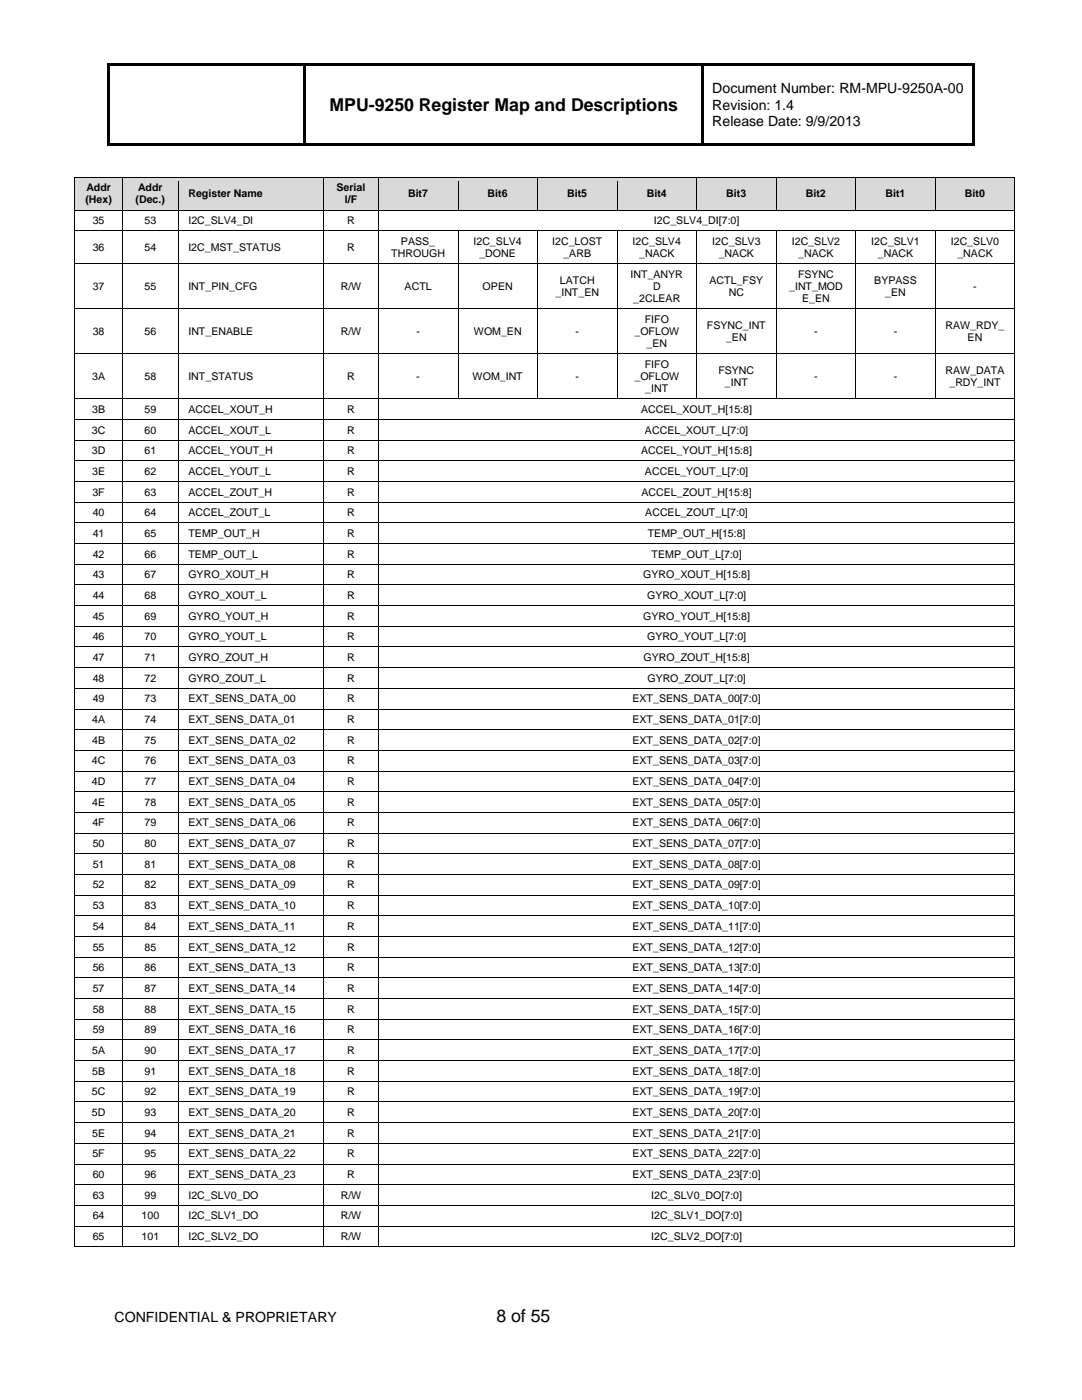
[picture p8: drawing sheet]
<svg xmlns="http://www.w3.org/2000/svg" width="216mm" height="279mm" viewBox="0 0 216 279" stroke-linecap="round" stroke-linejoin="round" font-family="sans-serif">
<defs><g id="words">
<g font-size="3.5">
<text x="65.7" y="22.2">MPU-9250 Register Map and Descriptions</text>
<text x="99" y="263.8">8 of 55</text>
</g>
<g font-size="2.8">
<text x="142.1" y="18.6">Document Number: RM-MPU-9250A-00</text>
<text x="142.1" y="21.9">Revision: 1.4</text>
<text x="142.1" y="25.1">Release Date: 9/9/2013</text>
<text x="22.9" y="263.8">CONFIDENTIAL &amp; PROPRIETARY</text>
</g>
<g font-size="2.1">
<text x="17" y="40.6">(Hex)</text>
<text x="17.2" y="38.2">Addr</text>
<text x="27.1" y="40.6">(Dec.)</text>
<text x="27.5" y="38.2">Addr</text>
<text x="37.6" y="39.4">Register Name</text>
<text x="67.1" y="38.2">Serial</text>
<text x="68.8" y="40.6">I/F</text>
<text x="81.4" y="39.4">Bit7</text>
<text x="97.3" y="39.4">Bit6</text>
<text x="113.2" y="39.4">Bit5</text>
<text x="129.1" y="39.4">Bit4</text>
<text x="144.9" y="39.4">Bit3</text>
<text x="160.8" y="39.4">Bit2</text>
<text x="176.7" y="39.4">Bit1</text>
<text x="192.6" y="39.4">Bit0</text>
<text x="18.5" y="44.7">35</text>
<text x="28.8" y="44.7">53</text>
<text x="37.6" y="44.7">I2C_SLV4_DI</text>
<text x="69.3" y="44.7">R</text>
<text x="130.5" y="44.7">I2C_SLV4_DI[7:0]</text>
<text x="18.5" y="50.1">36</text>
<text x="28.8" y="50.1">54</text>
<text x="37.6" y="50.1">I2C_MST_STATUS</text>
<text x="69.3" y="50.1">R</text>
<text x="78.1" y="51.3">THROUGH</text>
<text x="80" y="48.9">PASS_</text>
<text x="94.5" y="48.9">I2C_SLV4</text>
<text x="95.7" y="51.3">_DONE</text>
<text x="110.2" y="48.9">I2C_LOST</text>
<text x="112.4" y="51.3">_ARB</text>
<text x="126.2" y="48.9">I2C_SLV4</text>
<text x="127.5" y="51.3">_NACK</text>
<text x="142.1" y="48.9">I2C_SLV3</text>
<text x="143.4" y="51.3">_NACK</text>
<text x="158" y="48.9">I2C_SLV2</text>
<text x="159.3" y="51.3">_NACK</text>
<text x="173.9" y="48.9">I2C_SLV1</text>
<text x="175.2" y="51.3">_NACK</text>
<text x="189.7" y="48.9">I2C_SLV0</text>
<text x="191" y="51.3">_NACK</text>
<text x="18.5" y="57.8">37</text>
<text x="28.8" y="57.8">55</text>
<text x="37.6" y="57.8">INT_PIN_CFG</text>
<text x="68" y="57.8">R/W</text>
<text x="80.7" y="57.8">ACTL</text>
<text x="96.3" y="57.8">OPEN</text>
<text x="110.8" y="59.1">_INT_EN</text>
<text x="111.7" y="56.6">LATCH</text>
<text x="125.8" y="55.4">INT_ANYR</text>
<text x="130.3" y="57.8">D</text>
<text x="141.6" y="56.6">ACTL_FSY</text>
<text x="145.4" y="59.1">NC</text>
<text x="157.5" y="57.8">_INT_MOD</text>
<text x="159.2" y="55.4">FSYNC</text>
<text x="174.5" y="56.6">BYPASS</text>
<text x="176.6" y="59.1">_EN</text>
<text x="194.2" y="57.8">-</text>
<text x="126.3" y="60.3">_2CLEAR</text>
<text x="128.7" y="64.4">FIFO</text>
<text x="141.1" y="65.6">FSYNC_INT</text>
<text x="160" y="60.3">E_EN</text>
<text x="188.7" y="65.6">RAW_RDY_</text>
<text x="18.5" y="66.8">38</text>
<text x="28.8" y="66.8">56</text>
<text x="37.6" y="66.8">INT_ENABLE</text>
<text x="68" y="66.8">R/W</text>
<text x="83.1" y="66.8">-</text>
<text x="94.6" y="66.8">WOM_EN</text>
<text x="114.8" y="66.8">-</text>
<text x="126.6" y="66.8">_OFLOW</text>
<text x="129" y="69.3">_EN</text>
<text x="144.9" y="68.1">_EN</text>
<text x="162.5" y="66.8">-</text>
<text x="178.3" y="66.8">-</text>
<text x="193.1" y="68.1">EN</text>
<text x="18.4" y="75.8">3A</text>
<text x="28.8" y="75.8">58</text>
<text x="37.6" y="75.8">INT_STATUS</text>
<text x="69.3" y="75.8">R</text>
<text x="83.1" y="75.8">-</text>
<text x="94.3" y="75.8">WOM_INT</text>
<text x="114.8" y="75.8">-</text>
<text x="126.6" y="75.8">_OFLOW</text>
<text x="128.7" y="73.4">FIFO</text>
<text x="143.3" y="74.6">FSYNC</text>
<text x="144.6" y="77">_INT</text>
<text x="162.5" y="75.8">-</text>
<text x="178.3" y="75.8">-</text>
<text x="188.7" y="74.6">RAW_DATA</text>
<text x="189.4" y="77">_RDY_INT</text>
<text x="18.4" y="82.4">3B</text>
<text x="28.8" y="82.4">59</text>
<text x="37.6" y="82.4">ACCEL_XOUT_H</text>
<text x="69.3" y="82.4">R</text>
<text x="127.9" y="82.4">ACCEL_XOUT_H[15:8]</text>
<text x="128.8" y="78.3">_INT</text>
<text x="18.3" y="86.5">3C</text>
<text x="28.8" y="86.5">60</text>
<text x="37.6" y="86.5">ACCEL_XOUT_L</text>
<text x="69.3" y="86.5">R</text>
<text x="128.7" y="86.5">ACCEL_XOUT_L[7:0]</text>
<text x="18.3" y="90.7">3D</text>
<text x="18.4" y="94.8">3E</text>
<text x="28.8" y="94.8">62</text>
<text x="28.8" y="90.7">61</text>
<text x="37.6" y="94.8">ACCEL_YOUT_L</text>
<text x="37.6" y="90.7">ACCEL_YOUT_H</text>
<text x="69.3" y="90.7">R</text>
<text x="69.3" y="94.8">R</text>
<text x="127.9" y="90.7">ACCEL_YOUT_H[15:8]</text>
<text x="128.7" y="94.8">ACCEL_YOUT_L[7:0]</text>
<text x="18.4" y="98.9">3F</text>
<text x="28.8" y="98.9">63</text>
<text x="37.6" y="98.9">ACCEL_ZOUT_H</text>
<text x="69.3" y="98.9">R</text>
<text x="128" y="98.9">ACCEL_ZOUT_H[15:8]</text>
<text x="18.5" y="103">40</text>
<text x="18.5" y="107.2">41</text>
<text x="28.8" y="103">64</text>
<text x="28.8" y="107.2">65</text>
<text x="37.6" y="103">ACCEL_ZOUT_L</text>
<text x="37.6" y="107.2">TEMP_OUT_H</text>
<text x="69.3" y="107.2">R</text>
<text x="69.3" y="103">R</text>
<text x="128.8" y="103">ACCEL_ZOUT_L[7:0]</text>
<text x="129.2" y="107.2">TEMP_OUT_H[15:8]</text>
<text x="18.5" y="111.3">42</text>
<text x="28.8" y="111.3">66</text>
<text x="37.6" y="111.3">TEMP_OUT_L</text>
<text x="69.3" y="111.3">R</text>
<text x="130" y="111.3">TEMP_OUT_L[7:0]</text>
<text x="18.5" y="115.4">43</text>
<text x="18.5" y="119.5">44</text>
<text x="28.8" y="119.5">68</text>
<text x="28.8" y="115.4">67</text>
<text x="37.6" y="119.5">GYRO_XOUT_L</text>
<text x="37.6" y="115.4">GYRO_XOUT_H</text>
<text x="69.3" y="119.5">R</text>
<text x="69.3" y="115.4">R</text>
<text x="128.4" y="115.4">GYRO_XOUT_H[15:8]</text>
<text x="129.1" y="119.5">GYRO_XOUT_L[7:0]</text>
<text x="18.5" y="123.7">45</text>
<text x="28.8" y="123.7">69</text>
<text x="37.6" y="123.7">GYRO_YOUT_H</text>
<text x="69.3" y="123.7">R</text>
<text x="128.4" y="123.7">GYRO_YOUT_H[15:8]</text>
<text x="18.5" y="127.8">46</text>
<text x="18.5" y="131.9">47</text>
<text x="28.8" y="131.9">71</text>
<text x="28.8" y="127.8">70</text>
<text x="37.6" y="131.9">GYRO_ZOUT_H</text>
<text x="37.6" y="127.8">GYRO_YOUT_L</text>
<text x="69.3" y="127.8">R</text>
<text x="69.3" y="131.9">R</text>
<text x="128.4" y="131.9">GYRO_ZOUT_H[15:8]</text>
<text x="129.1" y="127.8">GYRO_YOUT_L[7:0]</text>
<text x="18.5" y="136">48</text>
<text x="28.8" y="136">72</text>
<text x="37.6" y="136">GYRO_ZOUT_L</text>
<text x="69.3" y="136">R</text>
<text x="129.2" y="136">GYRO_ZOUT_L[7:0]</text>
<text x="18.5" y="140.2">49</text>
<text x="28.8" y="140.2">73</text>
<text x="37.6" y="140.2">EXT_SENS_DATA_00</text>
<text x="69.3" y="140.2">R</text>
<text x="126.2" y="140.2">EXT_SENS_DATA_00[7:0]</text>
<text x="18.4" y="144.3">4A</text>
<text x="18.4" y="148.4">4B</text>
<text x="28.8" y="144.3">74</text>
<text x="28.8" y="148.4">75</text>
<text x="37.6" y="144.3">EXT_SENS_DATA_01</text>
<text x="37.6" y="148.4">EXT_SENS_DATA_02</text>
<text x="69.3" y="144.3">R</text>
<text x="69.3" y="148.4">R</text>
<text x="126.2" y="144.3">EXT_SENS_DATA_01[7:0]</text>
<text x="126.2" y="148.4">EXT_SENS_DATA_02[7:0]</text>
<text x="18.3" y="152.5">4C</text>
<text x="28.8" y="152.5">76</text>
<text x="37.6" y="152.5">EXT_SENS_DATA_03</text>
<text x="69.3" y="152.5">R</text>
<text x="126.2" y="152.5">EXT_SENS_DATA_03[7:0]</text>
<text x="18.3" y="156.7">4D</text>
<text x="18.4" y="160.8">4E</text>
<text x="28.8" y="156.7">77</text>
<text x="28.8" y="160.8">78</text>
<text x="37.6" y="156.7">EXT_SENS_DATA_04</text>
<text x="37.6" y="160.8">EXT_SENS_DATA_05</text>
<text x="69.3" y="156.7">R</text>
<text x="69.3" y="160.8">R</text>
<text x="126.2" y="156.7">EXT_SENS_DATA_04[7:0]</text>
<text x="126.2" y="160.8">EXT_SENS_DATA_05[7:0]</text>
<text x="18.4" y="164.9">4F</text>
<text x="28.8" y="164.9">79</text>
<text x="37.6" y="164.9">EXT_SENS_DATA_06</text>
<text x="69.3" y="164.9">R</text>
<text x="126.2" y="164.9">EXT_SENS_DATA_06[7:0]</text>
<text x="18.5" y="169.1">50</text>
<text x="18.5" y="173.2">51</text>
<text x="28.8" y="169.1">80</text>
<text x="28.8" y="173.2">81</text>
<text x="37.6" y="169.1">EXT_SENS_DATA_07</text>
<text x="37.6" y="173.2">EXT_SENS_DATA_08</text>
<text x="69.3" y="169.1">R</text>
<text x="69.3" y="173.2">R</text>
<text x="126.2" y="169.1">EXT_SENS_DATA_07[7:0]</text>
<text x="126.2" y="173.2">EXT_SENS_DATA_08[7:0]</text>
<text x="18.5" y="177.3">52</text>
<text x="28.8" y="177.3">82</text>
<text x="37.6" y="177.3">EXT_SENS_DATA_09</text>
<text x="69.3" y="177.3">R</text>
<text x="126.2" y="177.3">EXT_SENS_DATA_09[7:0]</text>
<text x="18.5" y="181.4">53</text>
<text x="18.5" y="185.6">54</text>
<text x="28.8" y="181.4">83</text>
<text x="28.8" y="185.6">84</text>
<text x="37.6" y="181.4">EXT_SENS_DATA_10</text>
<text x="37.6" y="185.6">EXT_SENS_DATA_11</text>
<text x="69.3" y="181.4">R</text>
<text x="69.3" y="185.6">R</text>
<text x="126.2" y="181.4">EXT_SENS_DATA_10[7:0]</text>
<text x="126.2" y="185.6">EXT_SENS_DATA_11[7:0]</text>
<text x="18.5" y="189.7">55</text>
<text x="28.8" y="189.7">85</text>
<text x="37.6" y="189.7">EXT_SENS_DATA_12</text>
<text x="69.3" y="189.7">R</text>
<text x="126.2" y="189.7">EXT_SENS_DATA_12[7:0]</text>
<text x="18.5" y="193.8">56</text>
<text x="18.5" y="198">57</text>
<text x="28.8" y="193.8">86</text>
<text x="28.8" y="198">87</text>
<text x="37.6" y="193.8">EXT_SENS_DATA_13</text>
<text x="37.6" y="198">EXT_SENS_DATA_14</text>
<text x="69.3" y="193.8">R</text>
<text x="69.3" y="198">R</text>
<text x="126.2" y="193.8">EXT_SENS_DATA_13[7:0]</text>
<text x="126.2" y="198">EXT_SENS_DATA_14[7:0]</text>
<text x="18.5" y="202.1">58</text>
<text x="28.8" y="202.1">88</text>
<text x="37.6" y="202.1">EXT_SENS_DATA_15</text>
<text x="69.3" y="202.1">R</text>
<text x="126.2" y="202.1">EXT_SENS_DATA_15[7:0]</text>
<text x="18.5" y="206.2">59</text>
<text x="28.8" y="206.2">89</text>
<text x="37.6" y="206.2">EXT_SENS_DATA_16</text>
<text x="69.3" y="206.2">R</text>
<text x="126.2" y="206.2">EXT_SENS_DATA_16[7:0]</text>
<text x="18.4" y="210.3">5A</text>
<text x="18.4" y="214.5">5B</text>
<text x="28.8" y="210.3">90</text>
<text x="28.8" y="214.5">91</text>
<text x="37.6" y="210.3">EXT_SENS_DATA_17</text>
<text x="37.6" y="214.5">EXT_SENS_DATA_18</text>
<text x="69.3" y="210.3">R</text>
<text x="69.3" y="214.5">R</text>
<text x="126.2" y="210.3">EXT_SENS_DATA_17[7:0]</text>
<text x="126.2" y="214.5">EXT_SENS_DATA_18[7:0]</text>
<text x="18.3" y="218.6">5C</text>
<text x="28.8" y="218.6">92</text>
<text x="37.6" y="218.6">EXT_SENS_DATA_19</text>
<text x="69.3" y="218.6">R</text>
<text x="126.2" y="218.6">EXT_SENS_DATA_19[7:0]</text>
<text x="18.3" y="222.7">5D</text>
<text x="18.4" y="226.8">5E</text>
<text x="28.8" y="222.7">93</text>
<text x="28.8" y="226.8">94</text>
<text x="37.6" y="222.7">EXT_SENS_DATA_20</text>
<text x="37.6" y="226.8">EXT_SENS_DATA_21</text>
<text x="69.3" y="222.7">R</text>
<text x="69.3" y="226.8">R</text>
<text x="126.2" y="222.7">EXT_SENS_DATA_20[7:0]</text>
<text x="126.2" y="226.8">EXT_SENS_DATA_21[7:0]</text>
<text x="18.4" y="231">5F</text>
<text x="28.8" y="231">95</text>
<text x="37.6" y="231">EXT_SENS_DATA_22</text>
<text x="69.3" y="231">R</text>
<text x="126.2" y="231">EXT_SENS_DATA_22[7:0]</text>
<text x="18.5" y="235.1">60</text>
<text x="18.5" y="239.2">63</text>
<text x="28.8" y="239.2">99</text>
<text x="28.8" y="235.1">96</text>
<text x="37.6" y="239.2">I2C_SLV0_DO</text>
<text x="37.6" y="235.1">EXT_SENS_DATA_23</text>
<text x="68" y="239.2">R/W</text>
<text x="69.3" y="235.1">R</text>
<text x="126.2" y="235.1">EXT_SENS_DATA_23[7:0]</text>
<text x="129.9" y="239.2">I2C_SLV0_DO[7:0]</text>
<text x="18.5" y="243.4">64</text>
<text x="28.2" y="243.4">100</text>
<text x="37.6" y="243.4">I2C_SLV1_DO</text>
<text x="68" y="243.4">R/W</text>
<text x="129.9" y="243.4">I2C_SLV1_DO[7:0]</text>
<text x="18.5" y="247.5">65</text>
<text x="28.2" y="247.5">101</text>
<text x="37.6" y="247.5">I2C_SLV2_DO</text>
<text x="68" y="247.5">R/W</text>
<text x="129.9" y="247.5">I2C_SLV2_DO[7:0]</text>
</g>
</g></defs>
<path d="M21.4 12.7h.5v.5h-.5zM21.4 12.7h173.1v.5h-173.1zM193.9 12.7h.6v.5h-.6zM21.4 13.2h.5v15.9h-.5zM21.4 28.6h39.2v.5h-39.2zM60.6 13.2h.5v15.9h-.5zM61.1 28.6h78.9v.5h-78.9zM140 13.2h.5v15.9h-.5zM140.5 28.6h53.4v.5h-53.4zM193.9 13.2h.6v15.9h-.6zM193.9 28.6h.6v.5h-.6z" fill="#000"/>
<g fill="#d9d9d9">
<path d="M15 35.5h9.4v6.3h-9.4z"/>
<path d="M17 36.2h5.4v2.5h-5.4z"/>
<path d="M17 38.7h5.4v2.4h-5.4z"/>
<path d="M24.5 35.5h11v6.3h-11z"/>
<path d="M26.5 36.2h7v2.5h-7z"/>
<path d="M26.5 38.7h7v2.4h-7z"/>
<path d="M35.6 35.5h28.9v6.3h-28.9z"/>
<path d="M37.6 37.4h24.9v2.5h-24.9z"/>
<path d="M64.6 35.5h10.8v6.3h-10.8z"/>
<path d="M66.6 36.2h6.9v2.5h-6.9z"/>
<path d="M66.6 38.7h6.9v2.4h-6.9z"/>
<path d="M75.6 35.5h15.7v6.3h-15.7z"/>
<path d="M77.5 37.4h11.9v2.5h-11.9z"/>
<path d="M91.5 35.5h15.7v6.3h-15.7z"/>
<path d="M93.4 37.4h11.8v2.5h-11.8z"/>
<path d="M107.4 35.5h15.6v6.3h-15.6z"/>
<path d="M109.3 37.4h11.8v2.5h-11.8z"/>
<path d="M123.2 35.5h15.7v6.3h-15.7z"/>
<path d="M125.2 37.4h11.8v2.5h-11.8z"/>
<path d="M139.1 35.5h15.7v6.3h-15.7z"/>
<path d="M141 37.4h11.9v2.5h-11.9z"/>
<path d="M155 35.5h15.7v6.3h-15.7z"/>
<path d="M156.9 37.4h11.8v2.5h-11.8z"/>
<path d="M170.9 35.5h15.6v6.3h-15.6z"/>
<path d="M172.8 37.4h11.8v2.5h-11.8z"/>
<path d="M186.7 35.5h15.7v6.3h-15.7z"/>
<path d="M188.7 37.4h11.8v2.5h-11.8z"/>
</g>
<path d="M14.8 35.3h.2v.9h-.2z" fill="#000"/>
<path d="M14.8 35.4h9.6" fill="none" stroke="#000" stroke-width=".2"/>
<path d="M15 35.5h9.4v.7h-9.4z" fill="#d9d9d9"/>
<path d="M24.4 35.3h.1v.9h-.1z" fill="#000"/>
<path d="M24.5 35.4h11" fill="none" stroke="#000" stroke-width=".2"/>
<path d="M24.5 35.5h11v.7h-11z" fill="#d9d9d9"/>
<path d="M35.5 35.3h.1v.9h-.1z" fill="#000"/>
<path d="M35.6 35.4h28.9" fill="none" stroke="#000" stroke-width=".2"/>
<path d="M35.6 35.5h28.9v.7h-28.9z" fill="#d9d9d9"/>
<path d="M64.5 35.3h.1v.9h-.1z" fill="#000"/>
<path d="M64.6 35.4h10.8" fill="none" stroke="#000" stroke-width=".2"/>
<path d="M64.6 35.5h10.8v.7h-10.8z" fill="#d9d9d9"/>
<path d="M75.4 35.3h.2v.9h-.2z" fill="#000"/>
<path d="M75.6 35.4h15.7" fill="none" stroke="#000" stroke-width=".2"/>
<path d="M75.6 35.5h15.7v.7h-15.7z" fill="#d9d9d9"/>
<path d="M91.3 35.3h.2v.9h-.2z" fill="#000"/>
<path d="M91.5 35.4h15.7" fill="none" stroke="#000" stroke-width=".2"/>
<path d="M91.5 35.5h15.7v.7h-15.7z" fill="#d9d9d9"/>
<path d="M107.2 35.3h.2v.9h-.2z" fill="#000"/>
<path d="M107.4 35.4h15.7" fill="none" stroke="#000" stroke-width=".2"/>
<path d="M107.4 35.5h15.7v.7h-15.7z" fill="#d9d9d9"/>
<path d="M123.1 35.3h.1v.9h-.1z" fill="#000"/>
<path d="M123.2 35.4h15.7" fill="none" stroke="#000" stroke-width=".2"/>
<path d="M123.2 35.5h15.7v.7h-15.7z" fill="#d9d9d9"/>
<path d="M138.9 35.3h.2v.9h-.2z" fill="#000"/>
<path d="M139.1 35.4h15.7" fill="none" stroke="#000" stroke-width=".2"/>
<path d="M139.1 35.5h15.7v.7h-15.7z" fill="#d9d9d9"/>
<path d="M154.8 35.3h.2v.9h-.2z" fill="#000"/>
<path d="M155 35.4h15.7" fill="none" stroke="#000" stroke-width=".2"/>
<path d="M155 35.5h15.7v.7h-15.7z" fill="#d9d9d9"/>
<path d="M170.7 35.3h.2v.9h-.2z" fill="#000"/>
<path d="M170.9 35.4h15.7" fill="none" stroke="#000" stroke-width=".2"/>
<path d="M170.9 35.5h15.7v.7h-15.7z" fill="#d9d9d9"/>
<path d="M186.6 35.3h.1v.9h-.1z" fill="#000"/>
<path d="M186.7 35.4h15.7" fill="none" stroke="#000" stroke-width=".2"/>
<path d="M186.7 35.5h15.7v.7h-15.7z" fill="#d9d9d9"/>
<path d="M202.4 35.3h.2v.9h-.2zM202.4 35.3h.2v.2h-.2z" fill="#000"/>
<path d="M14.9 41.1h9.5v.7h-9.5z" fill="#d9d9d9"/>
<path d="M14.9 36.2v5.6" fill="none" stroke="#000" stroke-width=".2"/>
<path d="M24.4 41.1h11.2v.7h-11.2z" fill="#d9d9d9"/>
<path d="M24.4 36.2v5.6" fill="none" stroke="#000" stroke-width=".2"/>
<path d="M35.6 41.1h29v.7h-29z" fill="#d9d9d9"/>
<path d="M35.6 36.2v5.6" fill="none" stroke="#000" stroke-width=".2"/>
<path d="M64.6 41.1h10.9v.7h-10.9z" fill="#d9d9d9"/>
<path d="M64.6 36.2v5.6" fill="none" stroke="#000" stroke-width=".2"/>
<path d="M75.5 41.1h15.9v.7h-15.9z" fill="#d9d9d9"/>
<path d="M75.5 36.2v5.6" fill="none" stroke="#000" stroke-width=".2"/>
<path d="M91.4 41.1h15.9v.7h-15.9z" fill="#d9d9d9"/>
<path d="M91.4 36.2v5.6" fill="none" stroke="#000" stroke-width=".2"/>
<path d="M107.3 41.1h15.8v.7h-15.8z" fill="#d9d9d9"/>
<path d="M107.3 36.2v5.6" fill="none" stroke="#000" stroke-width=".2"/>
<path d="M123.1 41.1h15.9v.7h-15.9z" fill="#d9d9d9"/>
<path d="M123.1 36.2v5.6" fill="none" stroke="#000" stroke-width=".2"/>
<path d="M139 41.1h15.9v.7h-15.9z" fill="#d9d9d9"/>
<path d="M139 36.2v5.6" fill="none" stroke="#000" stroke-width=".2"/>
<path d="M154.9 41.1h15.9v.7h-15.9z" fill="#d9d9d9"/>
<path d="M154.9 36.2v5.6" fill="none" stroke="#000" stroke-width=".2"/>
<path d="M170.8 41.1h15.8v.7h-15.8z" fill="#d9d9d9"/>
<path d="M170.8 36.2v5.6" fill="none" stroke="#000" stroke-width=".2"/>
<path d="M186.6 41.1h15.9v.7h-15.9z" fill="#d9d9d9"/>
<g fill="none" stroke="#000" stroke-width=".2">
<path d="M186.6 36.2v5.6M202.5 36.2v5.6M14.9 42.8v3.2M14.9 46.9v5.6M14.9 53.5v8M15 41.9h9.4M15 46.1h9.4M15 52.6h9.4M24.4 42.8v3.2M24.4 46.9v5.6M24.4 53.5v8M24.5 41.9h11"/>
<path d="M24.5 46.1h11M24.5 52.6h11M35.6 42.8v3.2M35.6 46.9v5.6M35.6 53.5v8M35.6 41.9h28.9M35.6 46.1h28.9M35.6 52.6h28.9M64.6 42.8v3.2M64.6 46.9v5.6M64.6 53.5v8M64.6 41.9h10.8"/>
<path d="M64.6 46.1h10.8M64.6 52.6h10.8M75.5 42.8v3.2M75.5 46.9v5.6M75.5 53.5v8M75.6 41.9h126.8M75.6 46.1h15.7M75.6 52.6h15.7M91.4 46.9v5.6M91.4 53.5v8M91.5 46.1h15.7M91.5 52.6h15.7"/>
<path d="M107.3 46.9v5.6M107.3 53.5v8M107.4 46.1h15.7M107.4 52.6h15.7M123.1 46.9v5.6M123.1 53.5v8M123.2 46.1h15.7M123.2 52.6h15.7M139 46.9v5.6M139 53.5v8M139.1 46.1h15.7M139.1 52.6h15.7"/>
<path d="M154.9 46.9v5.6M154.9 53.5v8M155 46.1h15.7M155 52.6h15.7M170.8 46.9v5.6M170.8 53.5v8M170.9 46.1h15.7M170.9 52.6h15.7M186.6 46.9v5.6M186.6 53.5v8M186.7 46.1h15.7M186.7 52.6h15.7"/>
<path d="M202.5 42.8v3.2M202.5 46.9v5.6M202.5 53.5v8M14.9 62.5v8M14.9 71.5v8M15 61.6h9.4M15 70.6h9.4M15 79.6h9.4M24.4 62.5v8M24.4 71.5v8M24.5 61.6h11M24.5 70.6h11"/>
<path d="M24.5 79.6h11M35.6 62.5v8M35.6 71.5v8M35.6 61.6h28.9M35.6 70.6h28.9M35.6 79.6h28.9M64.6 62.5v8M64.6 71.5v8M64.6 61.6h10.8M64.6 70.6h10.8M64.6 79.6h10.8M75.5 62.5v8"/>
<path d="M75.5 71.5v8M75.6 61.6h15.7M75.6 70.6h15.7M75.6 79.6h126.8M91.4 62.5v8M91.4 71.5v8M91.5 61.6h15.7M91.5 70.6h15.7M107.3 62.5v8M107.3 71.5v8M107.4 61.6h15.7M107.4 70.6h15.7"/>
<path d="M123.1 62.5v8M123.1 71.5v8M123.2 61.6h15.7M123.2 70.6h15.7M139 62.5v8M139 71.5v8M139.1 61.6h15.7M139.1 70.6h15.7M154.9 62.5v8M154.9 71.5v8M155 61.6h15.7M155 70.6h15.7"/>
<path d="M170.8 62.5v8M170.8 71.5v8M170.9 61.6h15.7M170.9 70.6h15.7M186.6 62.5v8M186.6 71.5v8M186.7 61.6h15.7M186.7 70.6h15.7M202.5 62.5v8M202.5 71.5v8M14.9 80.4v3.2M14.9 84.6v3.2"/>
<path d="M14.9 88.7v3.2M14.9 92.8v3.2M14.9 96.9v3.2M15 83.7h9.4M15 87.8h9.4M15 92h9.4M15 96.1h9.4M24.4 80.4v3.2M24.4 84.6v3.2M24.4 88.7v3.2M24.4 92.8v3.2M24.4 96.9v3.2"/>
<path d="M24.5 83.7h11M24.5 87.8h11M24.5 92h11M24.5 96.1h11M35.6 80.4v3.2M35.6 84.6v3.2M35.6 88.7v3.2M35.6 92.8v3.2M35.6 96.9v3.2M35.6 83.7h28.9M35.6 87.8h28.9M35.6 92h28.9"/>
<path d="M35.6 96.1h28.9M64.6 80.4v3.2M64.6 84.6v3.2M64.6 88.7v3.2M64.6 92.8v3.2M64.6 96.9v3.2M64.6 83.7h10.8M64.6 87.8h10.8M64.6 92h10.8M64.6 96.1h10.8M75.5 80.4v3.2M75.5 84.6v3.2"/>
<path d="M75.5 88.7v3.2M75.5 92.8v3.2M75.5 96.9v3.2M75.6 83.7h126.8M75.6 87.8h126.8M75.6 92h126.8M75.6 96.1h126.8M202.5 80.4v3.2M202.5 84.6v3.2M202.5 88.7v3.2M202.5 92.8v3.2M202.5 96.9v3.2"/>
<path d="M14.9 101.1v3.2M14.9 105.2v3.2M14.9 109.3v3.2M14.9 113.5v3.1M14.9 117.6v3.2M15 100.2h9.4M15 104.4h9.4M15 108.5h9.4M15 112.6h9.4M15 116.7h9.4M24.4 101.1v3.2M24.4 105.2v3.2"/>
<path d="M24.4 109.3v3.2M24.4 113.5v3.1M24.4 117.6v3.2M24.5 100.2h11M24.5 104.4h11M24.5 108.5h11M24.5 112.6h11M24.5 116.7h11M35.6 101.1v3.2M35.6 105.2v3.2M35.6 109.3v3.2M35.6 113.5v3.1"/>
<path d="M35.6 117.6v3.2M35.6 100.2h28.9M35.6 104.4h28.9M35.6 108.5h28.9M35.6 112.6h28.9M35.6 116.7h28.9M64.6 101.1v3.2M64.6 105.2v3.2M64.6 109.3v3.2M64.6 113.5v3.1M64.6 117.6v3.2M64.6 100.2h10.8"/>
<path d="M64.6 104.4h10.8M64.6 108.5h10.8M64.6 112.6h10.8M64.6 116.7h10.8M75.5 101.1v3.2M75.5 105.2v3.2M75.5 109.3v3.2M75.5 113.5v3.1M75.5 117.6v3.2M75.6 100.2h126.8M75.6 104.4h126.8M75.6 108.5h126.8"/>
<path d="M75.6 112.6h126.8M75.6 116.7h126.8M202.5 101.1v3.2M202.5 105.2v3.2M202.5 109.3v3.2M202.5 113.5v3.1M202.5 117.6v3.2M14.9 121.7v3.2M14.9 125.8v3.2M14.9 130v3.2M14.9 134.1v3.2M14.9 138.2v3.2"/>
<path d="M15 120.9h9.4M15 125h9.4M15 129.1h9.4M15 133.2h9.4M15 137.4h9.4M24.4 121.7v3.2M24.4 125.8v3.2M24.4 130v3.2M24.4 134.1v3.2M24.4 138.2v3.2M24.5 120.9h11M24.5 125h11"/>
<path d="M24.5 129.1h11M24.5 133.2h11M24.5 137.4h11M35.6 121.7v3.2M35.6 125.8v3.2M35.6 130v3.2M35.6 134.1v3.2M35.6 138.2v3.2M35.6 120.9h28.9M35.6 125h28.9M35.6 129.1h28.9M35.6 133.2h28.9"/>
<path d="M35.6 137.4h28.9M64.6 121.7v3.2M64.6 125.8v3.2M64.6 130v3.2M64.6 134.1v3.2M64.6 138.2v3.2M64.6 120.9h10.8M64.6 125h10.8M64.6 129.1h10.8M64.6 133.2h10.8M64.6 137.4h10.8M75.5 121.7v3.2"/>
<path d="M75.5 125.8v3.2M75.5 130v3.2M75.5 134.1v3.2M75.5 138.2v3.2M75.6 120.9h126.8M75.6 125h126.8M75.6 129.1h126.8M75.6 133.2h126.8M75.6 137.4h126.8M202.5 121.7v3.2M202.5 125.8v3.2M202.5 130v3.2"/>
<path d="M202.5 134.1v3.2M202.5 138.2v3.2M14.9 142.3v3.2M14.9 146.5v3.2M14.9 150.6v3.2M14.9 154.7v3.2M14.9 158.9v3.2M15 141.5h9.4M15 145.6h9.4M15 149.8h9.4M15 153.9h9.4M15 158h9.4"/>
<path d="M24.4 142.3v3.2M24.4 146.5v3.2M24.4 150.6v3.2M24.4 154.7v3.2M24.4 158.9v3.2M24.5 141.5h11M24.5 145.6h11M24.5 149.8h11M24.5 153.9h11M24.5 158h11M35.6 142.3v3.2M35.6 146.5v3.2"/>
<path d="M35.6 150.6v3.2M35.6 154.7v3.2M35.6 158.9v3.2M35.6 141.5h28.9M35.6 145.6h28.9M35.6 149.8h28.9M35.6 153.9h28.9M35.6 158h28.9M64.6 142.3v3.2M64.6 146.5v3.2M64.6 150.6v3.2M64.6 154.7v3.2"/>
<path d="M64.6 158.9v3.2M64.6 141.5h10.8M64.6 145.6h10.8M64.6 149.8h10.8M64.6 153.9h10.8M64.6 158h10.8M75.5 142.3v3.2M75.5 146.5v3.2M75.5 150.6v3.2M75.5 154.7v3.2M75.5 158.9v3.2M75.6 141.5h126.8"/>
<path d="M75.6 145.6h126.8M75.6 149.8h126.8M75.6 153.9h126.8M75.6 158h126.8M202.5 142.3v3.2M202.5 146.5v3.2M202.5 150.6v3.2M202.5 154.7v3.2M202.5 158.9v3.2M14.9 163v3.2M14.9 167.1v3.2M14.9 171.2v3.2"/>
<path d="M14.9 175.4v3.2M14.9 179.5v3.2M15 162.1h9.4M15 166.3h9.4M15 170.4h9.4M15 174.5h9.4M15 178.6h9.4M24.4 163v3.2M24.4 167.1v3.2M24.4 171.2v3.2M24.4 175.4v3.2M24.4 179.5v3.2"/>
<path d="M24.5 162.1h11M24.5 166.3h11M24.5 170.4h11M24.5 174.5h11M24.5 178.6h11M35.6 163v3.2M35.6 167.1v3.2M35.6 171.2v3.2M35.6 175.4v3.2M35.6 179.5v3.2M35.6 162.1h28.9M35.6 166.3h28.9"/>
<path d="M35.6 170.4h28.9M35.6 174.5h28.9M35.6 178.6h28.9M64.6 163v3.2M64.6 167.1v3.2M64.6 171.2v3.2M64.6 175.4v3.2M64.6 179.5v3.2M64.6 162.1h10.8M64.6 166.3h10.8M64.6 170.4h10.8M64.6 174.5h10.8"/>
<path d="M64.6 178.6h10.8M75.5 163v3.2M75.5 167.1v3.2M75.5 171.2v3.2M75.5 175.4v3.2M75.5 179.5v3.2M75.6 162.1h126.8M75.6 166.3h126.8M75.6 170.4h126.8M75.6 174.5h126.8M75.6 178.6h126.8M202.5 163v3.2"/>
<path d="M202.5 167.1v3.2M202.5 171.2v3.2M202.5 175.4v3.2M202.5 179.5v3.2M14.9 183.6v3.2M14.9 187.7v3.2M14.9 191.9v3.2M14.9 196v3.2M15 182.8h9.4M15 186.9h9.4M15 191h9.4M15 195.2h9.4"/>
<path d="M15 199.3h9.4M24.4 183.6v3.2M24.4 187.7v3.2M24.4 191.9v3.2M24.4 196v3.2M24.5 182.8h11M24.5 186.9h11M24.5 191h11M24.5 195.2h11M24.5 199.3h11M35.6 183.6v3.2M35.6 187.7v3.2"/>
<path d="M35.6 191.9v3.2M35.6 196v3.2M35.6 182.8h28.9M35.6 186.9h28.9M35.6 191h28.9M35.6 195.2h28.9M35.6 199.3h28.9M64.6 183.6v3.2M64.6 187.7v3.2M64.6 191.9v3.2M64.6 196v3.2M64.6 182.8h10.8"/>
<path d="M64.6 186.9h10.8M64.6 191h10.8M64.6 195.2h10.8M64.6 199.3h10.8M75.5 183.6v3.2M75.5 187.7v3.2M75.5 191.9v3.2M75.5 196v3.2M75.6 182.8h126.8M75.6 186.9h126.8M75.6 191h126.8M75.6 195.2h126.8"/>
<path d="M75.6 199.3h126.8M202.5 183.6v3.2M202.5 187.7v3.2M202.5 191.9v3.2M202.5 196v3.2M14.9 200.1v3.2M14.9 204.3v3.2M14.9 208.4v3.2M14.9 212.5v3.2M14.9 216.6v3.2M15 203.4h9.4M15 207.5h9.4"/>
<path d="M15 211.7h9.4M15 215.8h9.4M15 219.9h9.4M24.4 200.1v3.2M24.4 204.3v3.2M24.4 208.4v3.2M24.4 212.5v3.2M24.4 216.6v3.2M24.5 203.4h11M24.5 207.5h11M24.5 211.7h11M24.5 215.8h11"/>
<path d="M24.5 219.9h11M35.6 200.1v3.2M35.6 204.3v3.2M35.6 208.4v3.2M35.6 212.5v3.2M35.6 216.6v3.2M35.6 203.4h28.9M35.6 207.5h28.9M35.6 211.7h28.9M35.6 215.8h28.9M35.6 219.9h28.9M64.6 200.1v3.2"/>
<path d="M64.6 204.3v3.2M64.6 208.4v3.2M64.6 212.5v3.2M64.6 216.6v3.2M64.6 203.4h10.8M64.6 207.5h10.8M64.6 211.7h10.8M64.6 215.8h10.8M64.6 219.9h10.8M75.5 200.1v3.2M75.5 204.3v3.2M75.5 208.4v3.2"/>
<path d="M75.5 212.5v3.2M75.5 216.6v3.2M75.6 203.4h126.8M75.6 207.5h126.8M75.6 211.7h126.8M75.6 215.8h126.8M75.6 219.9h126.8M202.5 200.1v3.2M202.5 204.3v3.2M202.5 208.4v3.2M202.5 212.5v3.2M202.5 216.6v3.2"/>
<path d="M14.9 220.8v3.2M14.9 224.9v3.2M14.9 229v3.2M14.9 233.2v3.1M14.9 237.3v3.2M15 224h9.4M15 228.2h9.4M15 232.3h9.4M15 236.4h9.4M24.4 220.8v3.2M24.4 224.9v3.2M24.4 229v3.2"/>
<path d="M24.4 233.2v3.1M24.4 237.3v3.2M24.5 224h11M24.5 228.2h11M24.5 232.3h11M24.5 236.4h11M35.6 220.8v3.2M35.6 224.9v3.2M35.6 229v3.2M35.6 233.2v3.1M35.6 237.3v3.2M35.6 224h28.9"/>
<path d="M35.6 228.2h28.9M35.6 232.3h28.9M35.6 236.4h28.9M64.6 220.8v3.2M64.6 224.9v3.2M64.6 229v3.2M64.6 233.2v3.1M64.6 237.3v3.2M64.6 224h10.8M64.6 228.2h10.8M64.6 232.3h10.8M64.6 236.4h10.8"/>
<path d="M75.5 220.8v3.2M75.5 224.9v3.2M75.5 229v3.2M75.5 233.2v3.1M75.5 237.3v3.2M75.6 224h126.8M75.6 228.2h126.8M75.6 232.3h126.8M75.6 236.4h126.8M202.5 220.8v3.2M202.5 224.9v3.2M202.5 229v3.2"/>
<path d="M202.5 233.2v3.1M202.5 237.3v3.2M14.8 248.8h9.6M14.9 241.4v3.2M14.9 245.5v3.4M15 240.6h9.4M15 244.7h9.4M24.4 241.4v3.2M24.4 245.5v3.4M24.5 240.6h11M24.5 244.7h11M24.5 248.8h11"/>
<path d="M35.6 241.4v3.2M35.6 245.5v3.4M35.6 240.6h28.9M35.6 244.7h28.9M35.6 248.8h28.9M64.6 241.4v3.2M64.6 245.5v3.4M64.6 240.6h10.8M64.6 244.7h10.8M64.6 248.8h10.8M75.5 241.4v3.2M75.5 245.5v3.4"/>
<path d="M75.6 240.6h126.8M75.6 244.7h126.8M75.6 248.8h126.8M202.5 241.4v3.2M202.5 245.5v3.4"/>
</g>
<g fill="#000">
<path d="M14.8 41.8h.2v1h-.2zM14.8 46h.2v.9h-.2zM14.8 52.5h.2v1h-.2zM24.4 41.8h.1v1h-.1zM24.4 46h.1v.9h-.1zM24.4 52.5h.1v1h-.1zM35.5 41.8h.1v1h-.1zM35.5 46h.1v.9h-.1zM35.5 52.5h.1v1h-.1zM64.5 41.8h.1v1h-.1zM64.5 46h.1v.9h-.1zM64.5 52.5h.1v1h-.1z"/>
<path d="M75.4 41.8h.2v1h-.2zM75.4 46h.2v.9h-.2zM75.4 52.5h.2v1h-.2zM91.3 46h.2v.9h-.2zM91.3 52.5h.2v1h-.2zM107.2 46h.2v.9h-.2zM107.2 52.5h.2v1h-.2zM123.1 46h.1v.9h-.1zM123.1 52.5h.1v1h-.1zM138.9 46h.2v.9h-.2zM138.9 52.5h.2v1h-.2zM154.8 46h.2v.9h-.2z"/>
<path d="M154.8 52.5h.2v1h-.2zM170.7 46h.2v.9h-.2zM170.7 52.5h.2v1h-.2zM186.6 46h.1v.9h-.1zM186.6 52.5h.1v1h-.1zM202.4 41.8h.2v1h-.2zM202.4 46h.2v.9h-.2zM202.4 52.5h.2v1h-.2zM14.8 61.5h.2v1h-.2zM14.8 70.5h.2v1h-.2zM24.4 61.5h.1v1h-.1zM24.4 70.5h.1v1h-.1z"/>
<path d="M35.5 61.5h.1v1h-.1zM35.5 70.5h.1v1h-.1zM64.5 61.5h.1v1h-.1zM64.5 70.5h.1v1h-.1zM75.4 61.5h.2v1h-.2zM75.4 70.5h.2v1h-.2zM91.3 61.5h.2v1h-.2zM91.3 70.5h.2v1h-.2zM107.2 61.5h.2v1h-.2zM107.2 70.5h.2v1h-.2zM123.1 61.5h.1v1h-.1zM123.1 70.5h.1v1h-.1z"/>
<path d="M138.9 61.5h.2v1h-.2zM138.9 70.5h.2v1h-.2zM154.8 61.5h.2v1h-.2zM154.8 70.5h.2v1h-.2zM170.7 61.5h.2v1h-.2zM170.7 70.5h.2v1h-.2zM186.6 61.5h.1v1h-.1zM186.6 70.5h.1v1h-.1zM202.4 61.5h.2v1h-.2zM202.4 70.5h.2v1h-.2zM14.8 79.5h.2v.9h-.2zM14.8 83.6h.2v1h-.2z"/>
<path d="M14.8 87.8h.2v.9h-.2zM14.8 91.9h.2v.9h-.2zM14.8 96h.2v.9h-.2zM24.4 79.5h.1v.9h-.1zM24.4 83.6h.1v1h-.1zM24.4 87.8h.1v.9h-.1zM24.4 91.9h.1v.9h-.1zM24.4 96h.1v.9h-.1zM35.5 79.5h.1v.9h-.1zM35.5 83.6h.1v1h-.1zM35.5 87.8h.1v.9h-.1zM35.5 91.9h.1v.9h-.1z"/>
<path d="M35.5 96h.1v.9h-.1zM64.5 79.5h.1v.9h-.1zM64.5 83.6h.1v1h-.1zM64.5 87.8h.1v.9h-.1zM64.5 91.9h.1v.9h-.1zM64.5 96h.1v.9h-.1zM75.4 79.5h.2v.9h-.2zM75.4 83.6h.2v1h-.2zM75.4 87.8h.2v.9h-.2zM75.4 91.9h.2v.9h-.2zM75.4 96h.2v.9h-.2zM202.4 79.5h.2v.9h-.2z"/>
<path d="M202.4 83.6h.2v1h-.2zM202.4 87.8h.2v.9h-.2zM202.4 91.9h.2v.9h-.2zM202.4 96h.2v.9h-.2zM14.8 100.1h.2v1h-.2zM14.8 104.3h.2v.9h-.2zM14.8 108.4h.2v.9h-.2zM14.8 112.5h.2v1h-.2zM14.8 116.6h.2v1h-.2zM24.4 100.1h.1v1h-.1zM24.4 104.3h.1v.9h-.1zM24.4 108.4h.1v.9h-.1z"/>
<path d="M24.4 112.5h.1v1h-.1zM24.4 116.6h.1v1h-.1zM35.5 100.1h.1v1h-.1zM35.5 104.3h.1v.9h-.1zM35.5 108.4h.1v.9h-.1zM35.5 112.5h.1v1h-.1zM35.5 116.6h.1v1h-.1zM64.5 100.1h.1v1h-.1zM64.5 104.3h.1v.9h-.1zM64.5 108.4h.1v.9h-.1zM64.5 112.5h.1v1h-.1zM64.5 116.6h.1v1h-.1z"/>
<path d="M75.4 100.1h.2v1h-.2zM75.4 104.3h.2v.9h-.2zM75.4 108.4h.2v.9h-.2zM75.4 112.5h.2v1h-.2zM75.4 116.6h.2v1h-.2zM202.4 100.1h.2v1h-.2zM202.4 104.3h.2v.9h-.2zM202.4 108.4h.2v.9h-.2zM202.4 112.5h.2v1h-.2zM202.4 116.6h.2v1h-.2zM14.8 120.8h.2v.9h-.2zM14.8 124.9h.2v.9h-.2z"/>
<path d="M14.8 129h.2v1h-.2zM14.8 133.2h.2v.9h-.2zM14.8 137.3h.2v.9h-.2zM24.4 120.8h.1v.9h-.1zM24.4 124.9h.1v.9h-.1zM24.4 129h.1v1h-.1zM24.4 133.2h.1v.9h-.1zM24.4 137.3h.1v.9h-.1zM35.5 120.8h.1v.9h-.1zM35.5 124.9h.1v.9h-.1zM35.5 129h.1v1h-.1zM35.5 133.2h.1v.9h-.1z"/>
<path d="M35.5 137.3h.1v.9h-.1zM64.5 120.8h.1v.9h-.1zM64.5 124.9h.1v.9h-.1zM64.5 129h.1v1h-.1zM64.5 133.2h.1v.9h-.1zM64.5 137.3h.1v.9h-.1zM75.4 120.8h.2v.9h-.2zM75.4 124.9h.2v.9h-.2zM75.4 129h.2v1h-.2zM75.4 133.2h.2v.9h-.2zM75.4 137.3h.2v.9h-.2zM202.4 120.8h.2v.9h-.2z"/>
<path d="M202.4 124.9h.2v.9h-.2zM202.4 129h.2v1h-.2zM202.4 133.2h.2v.9h-.2zM202.4 137.3h.2v.9h-.2zM14.8 141.4h.2v.9h-.2zM14.8 145.5h.2v1h-.2zM14.8 149.7h.2v.9h-.2zM14.8 153.8h.2v.9h-.2zM14.8 157.9h.2v1h-.2zM24.4 141.4h.1v.9h-.1zM24.4 145.5h.1v1h-.1zM24.4 149.7h.1v.9h-.1z"/>
<path d="M24.4 153.8h.1v.9h-.1zM24.4 157.9h.1v1h-.1zM35.5 141.4h.1v.9h-.1zM35.5 145.5h.1v1h-.1zM35.5 149.7h.1v.9h-.1zM35.5 153.8h.1v.9h-.1zM35.5 157.9h.1v1h-.1zM64.5 141.4h.1v.9h-.1zM64.5 145.5h.1v1h-.1zM64.5 149.7h.1v.9h-.1zM64.5 153.8h.1v.9h-.1zM64.5 157.9h.1v1h-.1z"/>
<path d="M75.4 141.4h.2v.9h-.2zM75.4 145.5h.2v1h-.2zM75.4 149.7h.2v.9h-.2zM75.4 153.8h.2v.9h-.2zM75.4 157.9h.2v1h-.2zM202.4 141.4h.2v.9h-.2zM202.4 145.5h.2v1h-.2zM202.4 149.7h.2v.9h-.2zM202.4 153.8h.2v.9h-.2zM202.4 157.9h.2v1h-.2zM14.8 162.1h.2v.9h-.2zM14.8 166.2h.2v.9h-.2z"/>
<path d="M14.8 170.3h.2v.9h-.2zM14.8 174.4h.2v1h-.2zM14.8 178.6h.2v.9h-.2zM24.4 162.1h.1v.9h-.1zM24.4 166.2h.1v.9h-.1zM24.4 170.3h.1v.9h-.1zM24.4 174.4h.1v1h-.1zM24.4 178.6h.1v.9h-.1zM35.5 162.1h.1v.9h-.1zM35.5 166.2h.1v.9h-.1zM35.5 170.3h.1v.9h-.1zM35.5 174.4h.1v1h-.1z"/>
<path d="M35.5 178.6h.1v.9h-.1zM64.5 162.1h.1v.9h-.1zM64.5 166.2h.1v.9h-.1zM64.5 170.3h.1v.9h-.1zM64.5 174.4h.1v1h-.1zM64.5 178.6h.1v.9h-.1zM75.4 162.1h.2v.9h-.2zM75.4 166.2h.2v.9h-.2zM75.4 170.3h.2v.9h-.2zM75.4 174.4h.2v1h-.2zM75.4 178.6h.2v.9h-.2zM202.4 162.1h.2v.9h-.2z"/>
<path d="M202.4 166.2h.2v.9h-.2zM202.4 170.3h.2v.9h-.2zM202.4 174.4h.2v1h-.2zM202.4 178.6h.2v.9h-.2zM14.8 182.7h.2v.9h-.2zM14.8 186.8h.2v.9h-.2zM14.8 190.9h.2v1h-.2zM14.8 195.1h.2v.9h-.2zM24.4 182.7h.1v.9h-.1zM24.4 186.8h.1v.9h-.1zM24.4 190.9h.1v1h-.1zM24.4 195.1h.1v.9h-.1z"/>
<path d="M35.5 182.7h.1v.9h-.1zM35.5 186.8h.1v.9h-.1zM35.5 190.9h.1v1h-.1zM35.5 195.1h.1v.9h-.1zM64.5 182.7h.1v.9h-.1zM64.5 186.8h.1v.9h-.1zM64.5 190.9h.1v1h-.1zM64.5 195.1h.1v.9h-.1zM75.4 182.7h.2v.9h-.2zM75.4 186.8h.2v.9h-.2zM75.4 190.9h.2v1h-.2zM75.4 195.1h.2v.9h-.2z"/>
<path d="M202.4 182.7h.2v.9h-.2zM202.4 186.8h.2v.9h-.2zM202.4 190.9h.2v1h-.2zM202.4 195.1h.2v.9h-.2zM14.8 199.2h.2v.9h-.2zM14.8 203.3h.2v1h-.2zM14.8 207.5h.2v.9h-.2zM14.8 211.6h.2v.9h-.2zM14.8 215.7h.2v.9h-.2zM24.4 199.2h.1v.9h-.1zM24.4 203.3h.1v1h-.1zM24.4 207.5h.1v.9h-.1z"/>
<path d="M24.4 211.6h.1v.9h-.1zM24.4 215.7h.1v.9h-.1zM35.5 199.2h.1v.9h-.1zM35.5 203.3h.1v1h-.1zM35.5 207.5h.1v.9h-.1zM35.5 211.6h.1v.9h-.1zM35.5 215.7h.1v.9h-.1zM64.5 199.2h.1v.9h-.1zM64.5 203.3h.1v1h-.1zM64.5 207.5h.1v.9h-.1zM64.5 211.6h.1v.9h-.1zM64.5 215.7h.1v.9h-.1z"/>
<path d="M75.4 199.2h.2v.9h-.2zM75.4 203.3h.2v1h-.2zM75.4 207.5h.2v.9h-.2zM75.4 211.6h.2v.9h-.2zM75.4 215.7h.2v.9h-.2zM202.4 199.2h.2v.9h-.2zM202.4 203.3h.2v1h-.2zM202.4 207.5h.2v.9h-.2zM202.4 211.6h.2v.9h-.2zM202.4 215.7h.2v.9h-.2zM14.8 219.8h.2v1h-.2zM14.8 224h.2v.9h-.2z"/>
<path d="M14.8 228.1h.2v.9h-.2zM14.8 232.2h.2v1h-.2zM14.8 236.3h.2v1h-.2zM24.4 219.8h.1v1h-.1zM24.4 224h.1v.9h-.1zM24.4 228.1h.1v.9h-.1zM24.4 232.2h.1v1h-.1zM24.4 236.3h.1v1h-.1zM35.5 219.8h.1v1h-.1zM35.5 224h.1v.9h-.1zM35.5 228.1h.1v.9h-.1zM35.5 232.2h.1v1h-.1z"/>
<path d="M35.5 236.3h.1v1h-.1zM64.5 219.8h.1v1h-.1zM64.5 224h.1v.9h-.1zM64.5 228.1h.1v.9h-.1zM64.5 232.2h.1v1h-.1zM64.5 236.3h.1v1h-.1zM75.4 219.8h.2v1h-.2zM75.4 224h.2v.9h-.2zM75.4 228.1h.2v.9h-.2zM75.4 232.2h.2v1h-.2zM75.4 236.3h.2v1h-.2zM202.4 219.8h.2v1h-.2z"/>
<path d="M202.4 224h.2v.9h-.2zM202.4 228.1h.2v.9h-.2zM202.4 232.2h.2v1h-.2zM202.4 236.3h.2v1h-.2zM14.8 240.5h.2v.9h-.2zM14.8 244.6h.2v.9h-.2zM24.4 240.5h.1v.9h-.1zM24.4 244.6h.1v.9h-.1zM35.5 240.5h.1v.9h-.1zM35.5 244.6h.1v.9h-.1zM64.5 240.5h.1v.9h-.1zM64.5 244.6h.1v.9h-.1z"/>
<path d="M75.4 240.5h.2v.9h-.2zM75.4 244.6h.2v.9h-.2zM202.4 240.5h.2v.9h-.2zM202.4 244.6h.2v.9h-.2zM202.4 248.7h.2v.2h-.2z"/>
</g>
<use href="#words"/>
</svg>
